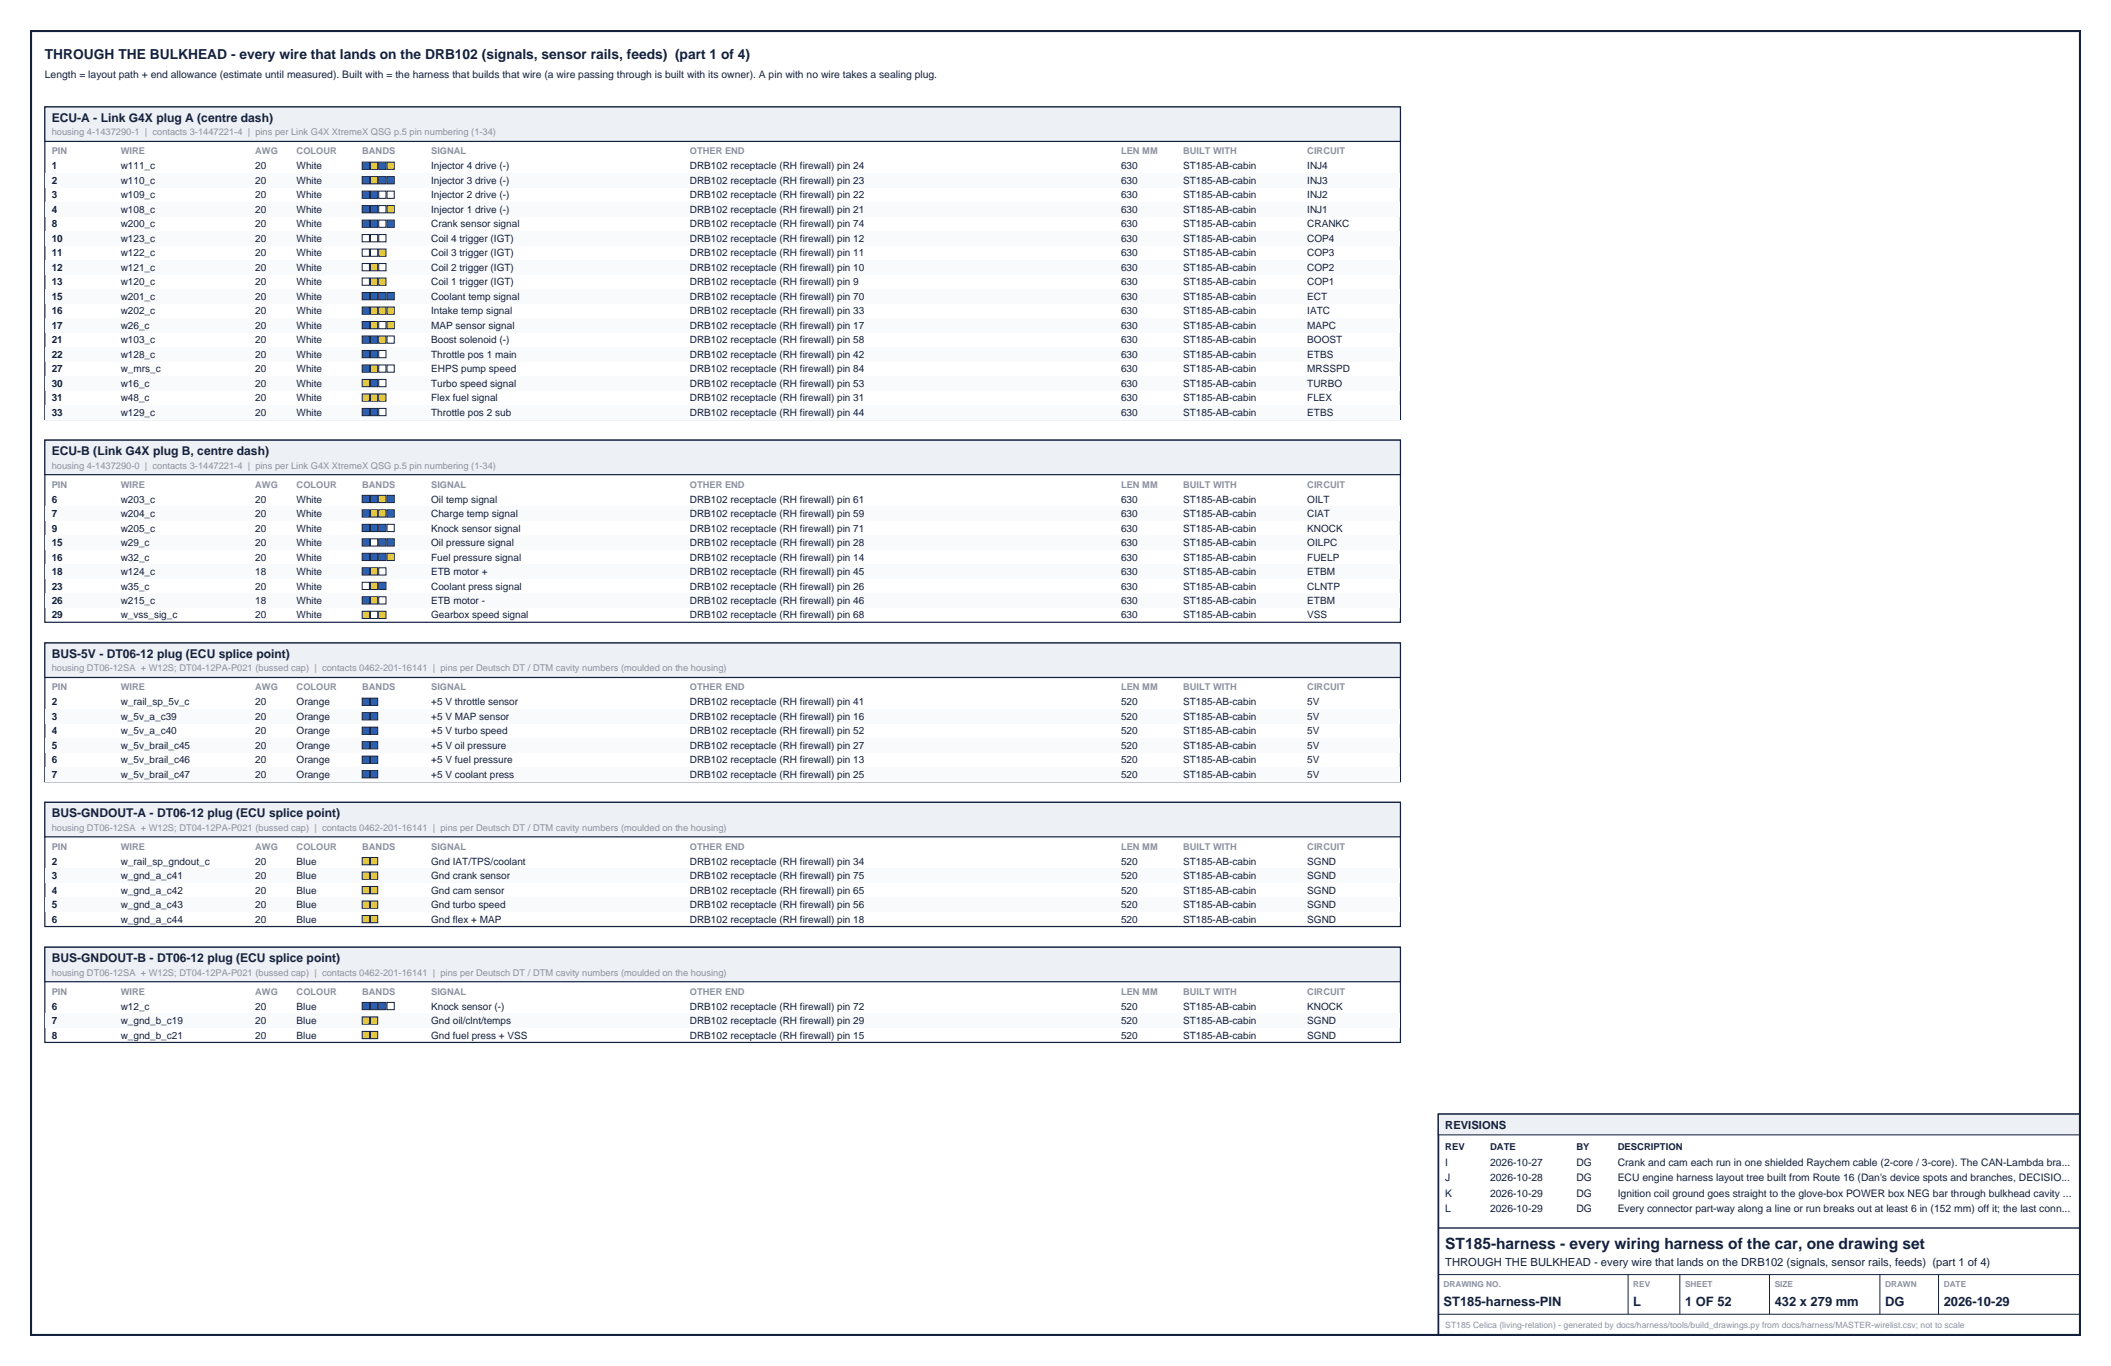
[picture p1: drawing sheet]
<svg xmlns="http://www.w3.org/2000/svg" width="432mm" height="279mm" viewBox="0 0 432 279" stroke-linecap="round" stroke-linejoin="round" font-family="sans-serif">
<defs><g id="words">
<text font-size="3.2" fill="#14213d" x="295.6" y="255.4">ST185-harness - every wiring harness of the car, one drawing set</text>
<text font-size="2.8" fill="#14213d" x="9.2" y="12">THROUGH THE BULKHEAD - every wire that lands on the DRB102 (signals, sensor rails, feeds) (part 1 of 4)</text>
<g font-size="2.6" fill="#14213d">
<text x="295.3" y="267.1">ST185-harness-PIN</text>
<text x="334.1" y="267.1">L</text>
<text x="344.7" y="267.1">1 OF 52</text>
<text x="363" y="267.1">432 x 279 mm</text>
<text x="385.6" y="267.1">DG</text>
<text x="397.6" y="267.1">2026-10-29</text>
</g>
<g font-size="2.5" fill="#14213d">
<text x="10.6" y="24.9">ECU-A - Link G4X plug A (centre dash)</text>
<text x="10.6" y="93">ECU-B (Link G4X plug B, centre dash)</text>
<text x="10.6" y="134.5">BUS-5V - DT06-12 plug (ECU splice point)</text>
<text x="10.6" y="167.1">BUS-GNDOUT-A - DT06-12 plug (ECU splice point)</text>
<text x="10.6" y="196.7">BUS-GNDOUT-B - DT06-12 plug (ECU splice point)</text>
</g>
<g font-size="2.3" fill="#14213d">
<text x="295.6" y="230.9">REVISIONS</text>
<text x="295.6" y="258.9">THROUGH THE BULKHEAD - every wire that lands on the DRB102 (signals, sensor rails, feeds) (part 1 of 4)</text>
</g>
<g font-size="2.1" fill="#14213d">
<text x="9.2" y="15.9">Length = layout path + end allowance (estimate until measured). Built with = the harness that builds that wire (a wire passing through is built with its owner). A pin with no wire takes a sealing plug.</text>
<text x="295.6" y="238.5">I</text>
<text x="304.8" y="238.5">2026-10-27</text>
<text x="322.4" y="238.5">DG</text>
<text x="330.9" y="238.5">Crank and cam each run in one shielded Raychem cable (2-core / 3-core). The CAN-Lambda bra...</text>
<text x="295.6" y="241.7">J</text>
<text x="295.6" y="244.8">K</text>
<text x="304.8" y="241.7">2026-10-28</text>
<text x="304.8" y="244.8">2026-10-29</text>
<text x="322.4" y="241.7">DG</text>
<text x="322.4" y="244.8">DG</text>
<text x="330.9" y="241.7">ECU engine harness layout tree built from Route 16 (Dan's device spots and branches, DECISIO...</text>
<text x="330.9" y="244.8">Ignition coil ground goes straight to the glove-box POWER box NEG bar through bulkhead cavity ...</text>
<text x="295.6" y="248">L</text>
<text x="304.8" y="248">2026-10-29</text>
<text x="322.4" y="248">DG</text>
<text x="330.9" y="248">Every connector part-way along a line or run breaks out at least 6 in (152 mm) off it; the last conn...</text>
</g>
<g font-size="2" fill="#14213d">
<text x="10.6" y="34.6">1</text>
<text x="24.7" y="34.6">w111_c</text>
<text x="52.2" y="34.6">20</text>
<text x="60.7" y="34.6">White</text>
<text x="88.2" y="34.6">Injector 4 drive (-)</text>
<text x="141.1" y="34.6">DRB102 receptacle (RH firewall) pin 24</text>
<text x="229.3" y="34.6">630</text>
<text x="242" y="34.6">ST185-AB-cabin</text>
<text x="267.4" y="34.6">INJ4</text>
<text x="10.6" y="37.6">2</text>
<text x="10.6" y="40.6">3</text>
<text x="24.7" y="37.6">w110_c</text>
<text x="24.7" y="40.6">w109_c</text>
<text x="52.2" y="37.6">20</text>
<text x="52.2" y="40.6">20</text>
<text x="60.7" y="37.6">White</text>
<text x="60.7" y="40.6">White</text>
<text x="88.2" y="37.6">Injector 3 drive (-)</text>
<text x="88.2" y="40.6">Injector 2 drive (-)</text>
<text x="141.1" y="37.6">DRB102 receptacle (RH firewall) pin 23</text>
<text x="141.1" y="40.6">DRB102 receptacle (RH firewall) pin 22</text>
<text x="229.3" y="37.6">630</text>
<text x="229.3" y="40.6">630</text>
<text x="242" y="37.6">ST185-AB-cabin</text>
<text x="242" y="40.6">ST185-AB-cabin</text>
<text x="267.4" y="37.6">INJ3</text>
<text x="267.4" y="40.6">INJ2</text>
<text x="10.6" y="43.5">4</text>
<text x="10.6" y="46.5">8</text>
<text x="24.7" y="43.5">w108_c</text>
<text x="24.7" y="46.5">w200_c</text>
<text x="52.2" y="43.5">20</text>
<text x="52.2" y="46.5">20</text>
<text x="60.7" y="43.5">White</text>
<text x="60.7" y="46.5">White</text>
<text x="88.2" y="43.5">Injector 1 drive (-)</text>
<text x="88.2" y="46.5">Crank sensor signal</text>
<text x="141.1" y="43.5">DRB102 receptacle (RH firewall) pin 21</text>
<text x="141.1" y="46.5">DRB102 receptacle (RH firewall) pin 74</text>
<text x="229.3" y="43.5">630</text>
<text x="229.3" y="46.5">630</text>
<text x="242" y="43.5">ST185-AB-cabin</text>
<text x="242" y="46.5">ST185-AB-cabin</text>
<text x="267.4" y="43.5">INJ1</text>
<text x="267.4" y="46.5">CRANKC</text>
<text x="10.6" y="49.5">10</text>
<text x="10.6" y="52.4">11</text>
<text x="24.7" y="49.5">w123_c</text>
<text x="24.7" y="52.4">w122_c</text>
<text x="52.2" y="49.5">20</text>
<text x="52.2" y="52.4">20</text>
<text x="60.7" y="49.5">White</text>
<text x="60.7" y="52.4">White</text>
<text x="88.2" y="49.5">Coil 4 trigger (IGT)</text>
<text x="88.2" y="52.4">Coil 3 trigger (IGT)</text>
<text x="141.1" y="49.5">DRB102 receptacle (RH firewall) pin 12</text>
<text x="141.1" y="52.4">DRB102 receptacle (RH firewall) pin 11</text>
<text x="229.3" y="49.5">630</text>
<text x="229.3" y="52.4">630</text>
<text x="242" y="49.5">ST185-AB-cabin</text>
<text x="242" y="52.4">ST185-AB-cabin</text>
<text x="267.4" y="49.5">COP4</text>
<text x="267.4" y="52.4">COP3</text>
<text x="10.6" y="55.4">12</text>
<text x="10.6" y="58.3">13</text>
<text x="24.7" y="55.4">w121_c</text>
<text x="24.7" y="58.3">w120_c</text>
<text x="52.2" y="55.4">20</text>
<text x="52.2" y="58.3">20</text>
<text x="60.7" y="55.4">White</text>
<text x="60.7" y="58.3">White</text>
<text x="88.2" y="55.4">Coil 2 trigger (IGT)</text>
<text x="88.2" y="58.3">Coil 1 trigger (IGT)</text>
<text x="141.1" y="55.4">DRB102 receptacle (RH firewall) pin 10</text>
<text x="141.1" y="58.3">DRB102 receptacle (RH firewall) pin 9</text>
<text x="229.3" y="55.4">630</text>
<text x="229.3" y="58.3">630</text>
<text x="242" y="55.4">ST185-AB-cabin</text>
<text x="242" y="58.3">ST185-AB-cabin</text>
<text x="267.4" y="55.4">COP2</text>
<text x="267.4" y="58.3">COP1</text>
<text x="10.6" y="61.3">15</text>
<text x="10.6" y="64.3">16</text>
<text x="24.7" y="61.3">w201_c</text>
<text x="24.7" y="64.3">w202_c</text>
<text x="52.2" y="61.3">20</text>
<text x="52.2" y="64.3">20</text>
<text x="60.7" y="61.3">White</text>
<text x="60.7" y="64.3">White</text>
<text x="88.2" y="61.3">Coolant temp signal</text>
<text x="88.2" y="64.3">Intake temp signal</text>
<text x="141.1" y="61.3">DRB102 receptacle (RH firewall) pin 70</text>
<text x="141.1" y="64.3">DRB102 receptacle (RH firewall) pin 33</text>
<text x="229.3" y="61.3">630</text>
<text x="229.3" y="64.3">630</text>
<text x="242" y="61.3">ST185-AB-cabin</text>
<text x="242" y="64.3">ST185-AB-cabin</text>
<text x="267.4" y="61.3">ECT</text>
<text x="267.4" y="64.3">IATC</text>
<text x="10.6" y="67.2">17</text>
<text x="10.6" y="70.2">21</text>
<text x="24.7" y="67.2">w26_c</text>
<text x="24.7" y="70.2">w103_c</text>
<text x="52.2" y="67.2">20</text>
<text x="52.2" y="70.2">20</text>
<text x="60.7" y="67.2">White</text>
<text x="60.7" y="70.2">White</text>
<text x="88.2" y="67.2">MAP sensor signal</text>
<text x="88.2" y="70.2">Boost solenoid (-)</text>
<text x="141.1" y="67.2">DRB102 receptacle (RH firewall) pin 17</text>
<text x="141.1" y="70.2">DRB102 receptacle (RH firewall) pin 58</text>
<text x="229.3" y="67.2">630</text>
<text x="229.3" y="70.2">630</text>
<text x="242" y="67.2">ST185-AB-cabin</text>
<text x="242" y="70.2">ST185-AB-cabin</text>
<text x="267.4" y="67.2">MAPC</text>
<text x="267.4" y="70.2">BOOST</text>
<text x="10.6" y="73.2">22</text>
<text x="10.6" y="76.1">27</text>
<text x="24.7" y="73.2">w128_c</text>
<text x="24.7" y="76.1">w_mrs_c</text>
<text x="52.2" y="73.2">20</text>
<text x="52.2" y="76.1">20</text>
<text x="60.7" y="73.2">White</text>
<text x="60.7" y="76.1">White</text>
<text x="88.2" y="73.2">Throttle pos 1 main</text>
<text x="88.2" y="76.1">EHPS pump speed</text>
<text x="141.1" y="73.2">DRB102 receptacle (RH firewall) pin 42</text>
<text x="141.1" y="76.1">DRB102 receptacle (RH firewall) pin 84</text>
<text x="229.3" y="73.2">630</text>
<text x="229.3" y="76.1">630</text>
<text x="242" y="73.2">ST185-AB-cabin</text>
<text x="242" y="76.1">ST185-AB-cabin</text>
<text x="267.4" y="73.2">ETBS</text>
<text x="267.4" y="76.1">MRSSPD</text>
<text x="10.6" y="79.1">30</text>
<text x="10.6" y="82.1">31</text>
<text x="24.7" y="79.1">w16_c</text>
<text x="24.7" y="82.1">w48_c</text>
<text x="52.2" y="79.1">20</text>
<text x="52.2" y="82.1">20</text>
<text x="60.7" y="79.1">White</text>
<text x="60.7" y="82.1">White</text>
<text x="88.2" y="79.1">Turbo speed signal</text>
<text x="88.2" y="82.1">Flex fuel signal</text>
<text x="141.1" y="79.1">DRB102 receptacle (RH firewall) pin 53</text>
<text x="141.1" y="82.1">DRB102 receptacle (RH firewall) pin 31</text>
<text x="229.3" y="79.1">630</text>
<text x="229.3" y="82.1">630</text>
<text x="242" y="79.1">ST185-AB-cabin</text>
<text x="242" y="82.1">ST185-AB-cabin</text>
<text x="267.4" y="79.1">TURBO</text>
<text x="267.4" y="82.1">FLEX</text>
<text x="10.6" y="85">33</text>
<text x="24.7" y="85">w129_c</text>
<text x="52.2" y="85">20</text>
<text x="60.7" y="85">White</text>
<text x="88.2" y="85">Throttle pos 2 sub</text>
<text x="141.1" y="85">DRB102 receptacle (RH firewall) pin 44</text>
<text x="229.3" y="85">630</text>
<text x="242" y="85">ST185-AB-cabin</text>
<text x="267.4" y="85">ETBS</text>
<text x="10.6" y="102.8">6</text>
<text x="10.6" y="105.8">7</text>
<text x="24.7" y="102.8">w203_c</text>
<text x="24.7" y="105.8">w204_c</text>
<text x="52.2" y="102.8">20</text>
<text x="52.2" y="105.8">20</text>
<text x="60.7" y="102.8">White</text>
<text x="60.7" y="105.8">White</text>
<text x="88.2" y="102.8">Oil temp signal</text>
<text x="88.2" y="105.8">Charge temp signal</text>
<text x="141.1" y="102.8">DRB102 receptacle (RH firewall) pin 61</text>
<text x="141.1" y="105.8">DRB102 receptacle (RH firewall) pin 59</text>
<text x="229.3" y="102.8">630</text>
<text x="229.3" y="105.8">630</text>
<text x="242" y="102.8">ST185-AB-cabin</text>
<text x="242" y="105.8">ST185-AB-cabin</text>
<text x="267.4" y="102.8">OILT</text>
<text x="267.4" y="105.8">CIAT</text>
<text x="10.6" y="108.7">9</text>
<text x="10.6" y="111.7">15</text>
<text x="24.7" y="108.7">w205_c</text>
<text x="24.7" y="111.7">w29_c</text>
<text x="52.2" y="108.7">20</text>
<text x="52.2" y="111.7">20</text>
<text x="60.7" y="108.7">White</text>
<text x="60.7" y="111.7">White</text>
<text x="88.2" y="108.7">Knock sensor signal</text>
<text x="88.2" y="111.7">Oil pressure signal</text>
<text x="141.1" y="108.7">DRB102 receptacle (RH firewall) pin 71</text>
<text x="141.1" y="111.7">DRB102 receptacle (RH firewall) pin 28</text>
<text x="229.3" y="108.7">630</text>
<text x="229.3" y="111.7">630</text>
<text x="242" y="108.7">ST185-AB-cabin</text>
<text x="242" y="111.7">ST185-AB-cabin</text>
<text x="267.4" y="108.7">KNOCK</text>
<text x="267.4" y="111.7">OILPC</text>
<text x="10.6" y="114.7">16</text>
<text x="10.6" y="117.6">18</text>
<text x="24.7" y="114.7">w32_c</text>
<text x="24.7" y="117.6">w124_c</text>
<text x="52.2" y="114.7">20</text>
<text x="52.2" y="117.6">18</text>
<text x="60.7" y="114.7">White</text>
<text x="60.7" y="117.6">White</text>
<text x="88.2" y="114.7">Fuel pressure signal</text>
<text x="88.2" y="117.6">ETB motor +</text>
<text x="141.1" y="114.7">DRB102 receptacle (RH firewall) pin 14</text>
<text x="141.1" y="117.6">DRB102 receptacle (RH firewall) pin 45</text>
<text x="229.3" y="114.7">630</text>
<text x="229.3" y="117.6">630</text>
<text x="242" y="114.7">ST185-AB-cabin</text>
<text x="242" y="117.6">ST185-AB-cabin</text>
<text x="267.4" y="114.7">FUELP</text>
<text x="267.4" y="117.6">ETBM</text>
<text x="10.6" y="120.6">23</text>
<text x="10.6" y="123.5">26</text>
<text x="24.7" y="120.6">w35_c</text>
<text x="24.7" y="123.5">w215_c</text>
<text x="52.2" y="120.6">20</text>
<text x="52.2" y="123.5">18</text>
<text x="60.7" y="120.6">White</text>
<text x="60.7" y="123.5">White</text>
<text x="88.2" y="120.6">Coolant press signal</text>
<text x="88.2" y="123.5">ETB motor -</text>
<text x="141.1" y="120.6">DRB102 receptacle (RH firewall) pin 26</text>
<text x="141.1" y="123.5">DRB102 receptacle (RH firewall) pin 46</text>
<text x="229.3" y="120.6">630</text>
<text x="229.3" y="123.5">630</text>
<text x="242" y="120.6">ST185-AB-cabin</text>
<text x="242" y="123.5">ST185-AB-cabin</text>
<text x="267.4" y="120.6">CLNTP</text>
<text x="267.4" y="123.5">ETBM</text>
<text x="10.6" y="126.5">29</text>
<text x="24.7" y="126.5">w_vss_sig_c</text>
<text x="52.2" y="126.5">20</text>
<text x="60.7" y="126.5">White</text>
<text x="88.2" y="126.5">Gearbox speed signal</text>
<text x="141.1" y="126.5">DRB102 receptacle (RH firewall) pin 68</text>
<text x="229.3" y="126.5">630</text>
<text x="242" y="126.5">ST185-AB-cabin</text>
<text x="267.4" y="126.5">VSS</text>
<text x="10.6" y="144.3">2</text>
<text x="10.6" y="147.2">3</text>
<text x="24.7" y="144.3">w_rail_sp_5v_c</text>
<text x="24.7" y="147.2">w_5v_a_c39</text>
<text x="52.2" y="144.3">20</text>
<text x="52.2" y="147.2">20</text>
<text x="60.7" y="144.3">Orange</text>
<text x="60.7" y="147.2">Orange</text>
<text x="88.2" y="144.3">+5 V throttle sensor</text>
<text x="88.2" y="147.2">+5 V MAP sensor</text>
<text x="141.1" y="144.3">DRB102 receptacle (RH firewall) pin 41</text>
<text x="141.1" y="147.2">DRB102 receptacle (RH firewall) pin 16</text>
<text x="229.3" y="144.3">520</text>
<text x="229.3" y="147.2">520</text>
<text x="242" y="144.3">ST185-AB-cabin</text>
<text x="242" y="147.2">ST185-AB-cabin</text>
<text x="267.4" y="144.3">5V</text>
<text x="267.4" y="147.2">5V</text>
<text x="10.6" y="150.2">4</text>
<text x="10.6" y="153.2">5</text>
<text x="24.7" y="150.2">w_5v_a_c40</text>
<text x="24.7" y="153.2">w_5v_brail_c45</text>
<text x="52.2" y="150.2">20</text>
<text x="52.2" y="153.2">20</text>
<text x="60.7" y="150.2">Orange</text>
<text x="60.7" y="153.2">Orange</text>
<text x="88.2" y="150.2">+5 V turbo speed</text>
<text x="88.2" y="153.2">+5 V oil pressure</text>
<text x="141.1" y="150.2">DRB102 receptacle (RH firewall) pin 52</text>
<text x="141.1" y="153.2">DRB102 receptacle (RH firewall) pin 27</text>
<text x="229.3" y="150.2">520</text>
<text x="229.3" y="153.2">520</text>
<text x="242" y="150.2">ST185-AB-cabin</text>
<text x="242" y="153.2">ST185-AB-cabin</text>
<text x="267.4" y="150.2">5V</text>
<text x="267.4" y="153.2">5V</text>
<text x="10.6" y="156.1">6</text>
<text x="10.6" y="159.1">7</text>
<text x="24.7" y="156.1">w_5v_brail_c46</text>
<text x="24.7" y="159.1">w_5v_brail_c47</text>
<text x="52.2" y="156.1">20</text>
<text x="52.2" y="159.1">20</text>
<text x="60.7" y="156.1">Orange</text>
<text x="60.7" y="159.1">Orange</text>
<text x="88.2" y="156.1">+5 V fuel pressure</text>
<text x="88.2" y="159.1">+5 V coolant press</text>
<text x="141.1" y="156.1">DRB102 receptacle (RH firewall) pin 13</text>
<text x="141.1" y="159.1">DRB102 receptacle (RH firewall) pin 25</text>
<text x="229.3" y="156.1">520</text>
<text x="229.3" y="159.1">520</text>
<text x="242" y="156.1">ST185-AB-cabin</text>
<text x="242" y="159.1">ST185-AB-cabin</text>
<text x="267.4" y="156.1">5V</text>
<text x="267.4" y="159.1">5V</text>
<text x="10.6" y="176.9">2</text>
<text x="10.6" y="179.8">3</text>
<text x="24.7" y="176.9">w_rail_sp_gndout_c</text>
<text x="24.7" y="179.8">w_gnd_a_c41</text>
<text x="52.2" y="176.9">20</text>
<text x="52.2" y="179.8">20</text>
<text x="60.7" y="176.9">Blue</text>
<text x="60.7" y="179.8">Blue</text>
<text x="88.2" y="176.9">Gnd IAT/TPS/coolant</text>
<text x="88.2" y="179.8">Gnd crank sensor</text>
<text x="141.1" y="176.9">DRB102 receptacle (RH firewall) pin 34</text>
<text x="141.1" y="179.8">DRB102 receptacle (RH firewall) pin 75</text>
<text x="229.3" y="176.9">520</text>
<text x="229.3" y="179.8">520</text>
<text x="242" y="176.9">ST185-AB-cabin</text>
<text x="242" y="179.8">ST185-AB-cabin</text>
<text x="267.4" y="176.9">SGND</text>
<text x="267.4" y="179.8">SGND</text>
<text x="10.6" y="182.8">4</text>
<text x="10.6" y="185.8">5</text>
<text x="24.7" y="182.8">w_gnd_a_c42</text>
<text x="24.7" y="185.8">w_gnd_a_c43</text>
<text x="52.2" y="182.8">20</text>
<text x="52.2" y="185.8">20</text>
<text x="60.7" y="182.8">Blue</text>
<text x="60.7" y="185.8">Blue</text>
<text x="88.2" y="182.8">Gnd cam sensor</text>
<text x="88.2" y="185.8">Gnd turbo speed</text>
<text x="141.1" y="182.8">DRB102 receptacle (RH firewall) pin 65</text>
<text x="141.1" y="185.8">DRB102 receptacle (RH firewall) pin 56</text>
<text x="229.3" y="182.8">520</text>
<text x="229.3" y="185.8">520</text>
<text x="242" y="182.8">ST185-AB-cabin</text>
<text x="242" y="185.8">ST185-AB-cabin</text>
<text x="267.4" y="182.8">SGND</text>
<text x="267.4" y="185.8">SGND</text>
<text x="10.6" y="188.7">6</text>
<text x="24.7" y="188.7">w_gnd_a_c44</text>
<text x="52.2" y="188.7">20</text>
<text x="60.7" y="188.7">Blue</text>
<text x="88.2" y="188.7">Gnd flex + MAP</text>
<text x="141.1" y="188.7">DRB102 receptacle (RH firewall) pin 18</text>
<text x="229.3" y="188.7">520</text>
<text x="242" y="188.7">ST185-AB-cabin</text>
<text x="267.4" y="188.7">SGND</text>
<text x="10.6" y="206.5">6</text>
<text x="10.6" y="209.5">7</text>
<text x="24.7" y="206.5">w12_c</text>
<text x="24.7" y="209.5">w_gnd_b_c19</text>
<text x="52.2" y="206.5">20</text>
<text x="52.2" y="209.5">20</text>
<text x="60.7" y="206.5">Blue</text>
<text x="60.7" y="209.5">Blue</text>
<text x="88.2" y="206.5">Knock sensor (-)</text>
<text x="88.2" y="209.5">Gnd oil/clnt/temps</text>
<text x="141.1" y="206.5">DRB102 receptacle (RH firewall) pin 72</text>
<text x="141.1" y="209.5">DRB102 receptacle (RH firewall) pin 29</text>
<text x="229.3" y="206.5">520</text>
<text x="229.3" y="209.5">520</text>
<text x="242" y="206.5">ST185-AB-cabin</text>
<text x="242" y="209.5">ST185-AB-cabin</text>
<text x="267.4" y="206.5">KNOCK</text>
<text x="267.4" y="209.5">SGND</text>
<text x="10.6" y="212.4">8</text>
<text x="24.7" y="212.4">w_gnd_b_c21</text>
<text x="52.2" y="212.4">20</text>
<text x="60.7" y="212.4">Blue</text>
<text x="88.2" y="212.4">Gnd fuel press + VSS</text>
<text x="141.1" y="212.4">DRB102 receptacle (RH firewall) pin 15</text>
<text x="229.3" y="212.4">520</text>
<text x="242" y="212.4">ST185-AB-cabin</text>
<text x="267.4" y="212.4">SGND</text>
</g>
<g font-size="1.9" fill="#8c919e">
<text x="10.6" y="27.7">housing 4-1437290-1 | contacts 3-1447221-4 | pins per Link G4X XtremeX QSG p.5 pin numbering (1-34)</text>
<text x="10.6" y="31.6">PIN</text>
<text x="24.7" y="31.6">WIRE</text>
<text x="52.2" y="31.6">AWG</text>
<text x="60.7" y="31.6">COLOUR</text>
<text x="74.1" y="31.6">BANDS</text>
<text x="88.2" y="31.6">SIGNAL</text>
<text x="141.1" y="31.6">OTHER END</text>
<text x="229.3" y="31.6">LEN MM</text>
<text x="242" y="31.6">BUILT WITH</text>
<text x="267.4" y="31.6">CIRCUIT</text>
<text x="10.6" y="95.8">housing 4-1437290-0 | contacts 3-1447221-4 | pins per Link G4X XtremeX QSG p.5 pin numbering (1-34)</text>
<text x="10.6" y="99.7">PIN</text>
<text x="24.7" y="99.7">WIRE</text>
<text x="52.2" y="99.7">AWG</text>
<text x="60.7" y="99.7">COLOUR</text>
<text x="74.1" y="99.7">BANDS</text>
<text x="88.2" y="99.7">SIGNAL</text>
<text x="141.1" y="99.7">OTHER END</text>
<text x="229.3" y="99.7">LEN MM</text>
<text x="242" y="99.7">BUILT WITH</text>
<text x="267.4" y="99.7">CIRCUIT</text>
<text x="10.6" y="137.3">housing DT06-12SA + W12S; DT04-12PA-P021 (bussed cap) | contacts 0462-201-16141 | pins per Deutsch DT / DTM cavity numbers (moulded on the housing)</text>
<text x="10.6" y="141.2">PIN</text>
<text x="24.7" y="141.2">WIRE</text>
<text x="52.2" y="141.2">AWG</text>
<text x="60.7" y="141.2">COLOUR</text>
<text x="74.1" y="141.2">BANDS</text>
<text x="88.2" y="141.2">SIGNAL</text>
<text x="141.1" y="141.2">OTHER END</text>
<text x="229.3" y="141.2">LEN MM</text>
<text x="242" y="141.2">BUILT WITH</text>
<text x="267.4" y="141.2">CIRCUIT</text>
<text x="10.6" y="169.9">housing DT06-12SA + W12S; DT04-12PA-P021 (bussed cap) | contacts 0462-201-16141 | pins per Deutsch DT / DTM cavity numbers (moulded on the housing)</text>
<text x="10.6" y="173.8">PIN</text>
<text x="24.7" y="173.8">WIRE</text>
<text x="52.2" y="173.8">AWG</text>
<text x="60.7" y="173.8">COLOUR</text>
<text x="74.1" y="173.8">BANDS</text>
<text x="88.2" y="173.8">SIGNAL</text>
<text x="141.1" y="173.8">OTHER END</text>
<text x="229.3" y="173.8">LEN MM</text>
<text x="242" y="173.8">BUILT WITH</text>
<text x="267.4" y="173.8">CIRCUIT</text>
<text x="10.6" y="199.6">housing DT06-12SA + W12S; DT04-12PA-P021 (bussed cap) | contacts 0462-201-16141 | pins per Deutsch DT / DTM cavity numbers (moulded on the housing)</text>
<text x="10.6" y="203.4">PIN</text>
<text x="24.7" y="203.4">WIRE</text>
<text x="52.2" y="203.4">AWG</text>
<text x="60.7" y="203.4">COLOUR</text>
<text x="74.1" y="203.4">BANDS</text>
<text x="88.2" y="203.4">SIGNAL</text>
<text x="141.1" y="203.4">OTHER END</text>
<text x="229.3" y="203.4">LEN MM</text>
<text x="242" y="203.4">BUILT WITH</text>
<text x="267.4" y="203.4">CIRCUIT</text>
</g>
<g font-size="1.9" fill="#14213d">
<text x="295.6" y="235.3">REV</text>
<text x="304.8" y="235.3">DATE</text>
<text x="322.4" y="235.3">BY</text>
<text x="330.9" y="235.3">DESCRIPTION</text>
</g>
<text font-size="1.8" fill="#8c919e" x="295.6" y="271.6">ST185 Celica (living-relation) - generated by docs/harness/tools/build_drawings.py from docs/harness/MASTER-wirelist.csv; not to scale</text>
<g font-size="1.7" fill="#8c919e">
<text x="295.3" y="263.2">DRAWING NO.</text>
<text x="334.1" y="263.2">REV</text>
<text x="344.7" y="263.2">SHEET</text>
<text x="363" y="263.2">SIZE</text>
<text x="385.6" y="263.2">DRAWN</text>
<text x="397.6" y="263.2">DATE</text>
</g>
</g></defs>
<path d="M9.2 21.9h277.3v63.9h-277.3z" fill="none" stroke="#14213d" stroke-width=".25"/>
<path d="M9.2 21.9h277.3v7h-277.3z" fill="#edf0f5" stroke="#14213d" stroke-width=".25"/>
<path d="M74.1 33.2h1.5v1.4h-1.5z" fill="#1f61cc" stroke="#14213d" stroke-width=".2"/>
<path d="M75.8 33.2h1.5v1.4h-1.5z" fill="#f2cc1a" stroke="#14213d" stroke-width=".2"/>
<path d="M77.5 33.2h1.5v1.4h-1.5z" fill="#1f61cc" stroke="#14213d" stroke-width=".2"/>
<path d="M79.2 33.2h1.4v1.4h-1.4z" fill="#f2cc1a" stroke="#14213d" stroke-width=".2"/>
<path d="M9.3 35.4h277v3h-277z" fill="#f9fafb"/>
<path d="M74.1 36.1h1.5v1.5h-1.5z" fill="#1f61cc" stroke="#14213d" stroke-width=".2"/>
<path d="M75.8 36.1h1.5v1.5h-1.5z" fill="#f2cc1a" stroke="#14213d" stroke-width=".2"/>
<g fill="#1f61cc" stroke="#14213d" stroke-width=".2">
<path d="M77.5 36.1h1.5v1.5h-1.5z"/>
<path d="M79.2 36.1h1.4v1.5h-1.4z"/>
<path d="M74.1 39.1h1.5v1.5h-1.5z"/>
<path d="M75.8 39.1h1.5v1.5h-1.5z"/>
</g>
<g fill="#fff" stroke="#14213d" stroke-width=".2">
<path d="M77.5 39.1h1.5v1.5h-1.5z"/>
<path d="M79.2 39.1h1.4v1.5h-1.4z"/>
</g>
<path d="M9.3 41.3h277v3h-277z" fill="#f9fafb"/>
<g fill="#1f61cc" stroke="#14213d" stroke-width=".2">
<path d="M74.1 42.1h1.5v1.4h-1.5z"/>
<path d="M75.8 42.1h1.5v1.4h-1.5z"/>
</g>
<path d="M77.5 42.1h1.5v1.4h-1.5z" fill="#fff" stroke="#14213d" stroke-width=".2"/>
<path d="M79.2 42.1h1.4v1.4h-1.4z" fill="#f2cc1a" stroke="#14213d" stroke-width=".2"/>
<g fill="#1f61cc" stroke="#14213d" stroke-width=".2">
<path d="M74.1 45h1.5v1.5h-1.5z"/>
<path d="M75.8 45h1.5v1.5h-1.5z"/>
</g>
<path d="M77.5 45h1.5v1.5h-1.5z" fill="#fff" stroke="#14213d" stroke-width=".2"/>
<path d="M79.2 45h1.4v1.5h-1.4z" fill="#1f61cc" stroke="#14213d" stroke-width=".2"/>
<path d="M9.3 47.3h277v2.9h-277z" fill="#f9fafb"/>
<g fill="#fff" stroke="#14213d" stroke-width=".2">
<path d="M74.1 48h1.5v1.5h-1.5z"/>
<path d="M75.8 48h1.5v1.5h-1.5z"/>
<path d="M77.5 48h1.5v1.5h-1.5z"/>
<path d="M74.1 50.9h1.5v1.5h-1.5z"/>
<path d="M75.8 50.9h1.5v1.5h-1.5z"/>
</g>
<path d="M77.5 50.9h1.5v1.5h-1.5z" fill="#f2cc1a" stroke="#14213d" stroke-width=".2"/>
<path d="M9.3 53.2h277v3h-277z" fill="#f9fafb"/>
<path d="M74.1 53.9h1.5v1.5h-1.5z" fill="#fff" stroke="#14213d" stroke-width=".2"/>
<path d="M75.8 53.9h1.5v1.5h-1.5z" fill="#f2cc1a" stroke="#14213d" stroke-width=".2"/>
<g fill="#fff" stroke="#14213d" stroke-width=".2">
<path d="M77.5 53.9h1.5v1.5h-1.5z"/>
<path d="M74.1 56.9h1.5v1.4h-1.5z"/>
</g>
<g fill="#f2cc1a" stroke="#14213d" stroke-width=".2">
<path d="M75.8 56.9h1.5v1.4h-1.5z"/>
<path d="M77.5 56.9h1.5v1.4h-1.5z"/>
</g>
<path d="M9.3 59.1h277v3h-277z" fill="#f9fafb"/>
<g fill="#1f61cc" stroke="#14213d" stroke-width=".2">
<path d="M74.1 59.8h1.5v1.5h-1.5z"/>
<path d="M75.8 59.8h1.5v1.5h-1.5z"/>
<path d="M77.5 59.8h1.5v1.5h-1.5z"/>
<path d="M79.2 59.8h1.4v1.5h-1.4z"/>
<path d="M74.1 62.8h1.5v1.5h-1.5z"/>
</g>
<g fill="#f2cc1a" stroke="#14213d" stroke-width=".2">
<path d="M75.8 62.8h1.5v1.5h-1.5z"/>
<path d="M77.5 62.8h1.5v1.5h-1.5z"/>
<path d="M79.2 62.8h1.4v1.5h-1.4z"/>
</g>
<path d="M9.3 65.1h277v2.9h-277z" fill="#f9fafb"/>
<path d="M74.1 65.8h1.5v1.4h-1.5z" fill="#1f61cc" stroke="#14213d" stroke-width=".2"/>
<path d="M75.8 65.8h1.5v1.4h-1.5z" fill="#f2cc1a" stroke="#14213d" stroke-width=".2"/>
<path d="M77.5 65.8h1.5v1.4h-1.5z" fill="#fff" stroke="#14213d" stroke-width=".2"/>
<path d="M79.2 65.8h1.4v1.4h-1.4z" fill="#f2cc1a" stroke="#14213d" stroke-width=".2"/>
<g fill="#1f61cc" stroke="#14213d" stroke-width=".2">
<path d="M74.1 68.7h1.5v1.5h-1.5z"/>
<path d="M75.8 68.7h1.5v1.5h-1.5z"/>
</g>
<path d="M77.5 68.7h1.5v1.5h-1.5z" fill="#f2cc1a" stroke="#14213d" stroke-width=".2"/>
<path d="M79.2 68.7h1.4v1.5h-1.4z" fill="#fff" stroke="#14213d" stroke-width=".2"/>
<path d="M9.3 71h277v2.9h-277z" fill="#f9fafb"/>
<g fill="#1f61cc" stroke="#14213d" stroke-width=".2">
<path d="M74.1 71.7h1.5v1.5h-1.5z"/>
<path d="M75.8 71.7h1.5v1.5h-1.5z"/>
</g>
<path d="M77.5 71.7h1.5v1.5h-1.5z" fill="#fff" stroke="#14213d" stroke-width=".2"/>
<path d="M74.1 74.6h1.5v1.5h-1.5z" fill="#1f61cc" stroke="#14213d" stroke-width=".2"/>
<path d="M75.8 74.6h1.5v1.5h-1.5z" fill="#f2cc1a" stroke="#14213d" stroke-width=".2"/>
<g fill="#fff" stroke="#14213d" stroke-width=".2">
<path d="M77.5 74.6h1.5v1.5h-1.5z"/>
<path d="M79.2 74.6h1.4v1.5h-1.4z"/>
</g>
<path d="M9.3 76.9h277v3h-277z" fill="#f9fafb"/>
<path d="M74.1 77.6h1.5v1.5h-1.5z" fill="#f2cc1a" stroke="#14213d" stroke-width=".2"/>
<path d="M75.8 77.6h1.5v1.5h-1.5z" fill="#1f61cc" stroke="#14213d" stroke-width=".2"/>
<path d="M77.5 77.6h1.5v1.5h-1.5z" fill="#fff" stroke="#14213d" stroke-width=".2"/>
<g fill="#f2cc1a" stroke="#14213d" stroke-width=".2">
<path d="M74.1 80.6h1.5v1.5h-1.5z"/>
<path d="M75.8 80.6h1.5v1.5h-1.5z"/>
<path d="M77.5 80.6h1.5v1.5h-1.5z"/>
</g>
<path d="M9.3 82.8h277v3h-277z" fill="#f9fafb"/>
<g fill="#1f61cc" stroke="#14213d" stroke-width=".2">
<path d="M74.1 83.5h1.5v1.5h-1.5z"/>
<path d="M75.8 83.5h1.5v1.5h-1.5z"/>
</g>
<path d="M77.5 83.5h1.5v1.5h-1.5z" fill="#fff" stroke="#14213d" stroke-width=".2"/>
<path d="M9.2 90h277.3v37.3h-277.3z" fill="none" stroke="#14213d" stroke-width=".25"/>
<path d="M9.2 90h277.3v7.1h-277.3z" fill="#edf0f5" stroke="#14213d" stroke-width=".25"/>
<g fill="#1f61cc" stroke="#14213d" stroke-width=".2">
<path d="M74.1 101.3h1.5v1.5h-1.5z"/>
<path d="M75.8 101.3h1.5v1.5h-1.5z"/>
</g>
<path d="M77.5 101.3h1.5v1.5h-1.5z" fill="#f2cc1a" stroke="#14213d" stroke-width=".2"/>
<path d="M79.2 101.3h1.4v1.5h-1.4z" fill="#1f61cc" stroke="#14213d" stroke-width=".2"/>
<path d="M9.3 103.6h277v2.9h-277z" fill="#f9fafb"/>
<path d="M74.1 104.3h1.5v1.5h-1.5z" fill="#1f61cc" stroke="#14213d" stroke-width=".2"/>
<g fill="#f2cc1a" stroke="#14213d" stroke-width=".2">
<path d="M75.8 104.3h1.5v1.5h-1.5z"/>
<path d="M77.5 104.3h1.5v1.5h-1.5z"/>
</g>
<g fill="#1f61cc" stroke="#14213d" stroke-width=".2">
<path d="M79.2 104.3h1.4v1.5h-1.4z"/>
<path d="M74.1 107.2h1.5v1.5h-1.5z"/>
<path d="M75.8 107.2h1.5v1.5h-1.5z"/>
<path d="M77.5 107.2h1.5v1.5h-1.5z"/>
</g>
<path d="M79.2 107.2h1.4v1.5h-1.4z" fill="#fff" stroke="#14213d" stroke-width=".2"/>
<path d="M9.3 109.5h277v3h-277z" fill="#f9fafb"/>
<path d="M74.1 110.2h1.5v1.5h-1.5z" fill="#1f61cc" stroke="#14213d" stroke-width=".2"/>
<path d="M75.8 110.2h1.5v1.5h-1.5z" fill="#fff" stroke="#14213d" stroke-width=".2"/>
<g fill="#1f61cc" stroke="#14213d" stroke-width=".2">
<path d="M77.5 110.2h1.5v1.5h-1.5z"/>
<path d="M79.2 110.2h1.4v1.5h-1.4z"/>
<path d="M74.1 113.2h1.5v1.5h-1.5z"/>
<path d="M75.8 113.2h1.5v1.5h-1.5z"/>
<path d="M77.5 113.2h1.5v1.5h-1.5z"/>
</g>
<path d="M79.2 113.2h1.4v1.5h-1.4z" fill="#f2cc1a" stroke="#14213d" stroke-width=".2"/>
<path d="M9.3 115.4h277v3h-277z" fill="#f9fafb"/>
<path d="M74.1 116.1h1.5v1.5h-1.5z" fill="#1f61cc" stroke="#14213d" stroke-width=".2"/>
<path d="M75.8 116.1h1.5v1.5h-1.5z" fill="#f2cc1a" stroke="#14213d" stroke-width=".2"/>
<g fill="#fff" stroke="#14213d" stroke-width=".2">
<path d="M77.5 116.1h1.5v1.5h-1.5z"/>
<path d="M74.1 119.1h1.5v1.5h-1.5z"/>
</g>
<path d="M75.8 119.1h1.5v1.5h-1.5z" fill="#f2cc1a" stroke="#14213d" stroke-width=".2"/>
<path d="M77.5 119.1h1.5v1.5h-1.5z" fill="#1f61cc" stroke="#14213d" stroke-width=".2"/>
<path d="M9.3 121.4h277v2.9h-277z" fill="#f9fafb"/>
<path d="M74.1 122.1h1.5v1.4h-1.5z" fill="#1f61cc" stroke="#14213d" stroke-width=".2"/>
<path d="M75.8 122.1h1.5v1.4h-1.5z" fill="#f2cc1a" stroke="#14213d" stroke-width=".2"/>
<path d="M77.5 122.1h1.5v1.4h-1.5z" fill="#fff" stroke="#14213d" stroke-width=".2"/>
<path d="M74.1 125h1.5v1.5h-1.5z" fill="#f2cc1a" stroke="#14213d" stroke-width=".2"/>
<path d="M75.8 125h1.5v1.5h-1.5z" fill="#fff" stroke="#14213d" stroke-width=".2"/>
<path d="M77.5 125h1.5v1.5h-1.5z" fill="#f2cc1a" stroke="#14213d" stroke-width=".2"/>
<path d="M9.2 131.5h277.3v28.4h-277.3z" fill="none" stroke="#14213d" stroke-width=".25"/>
<path d="M9.2 131.5h277.3v7.1h-277.3z" fill="#edf0f5" stroke="#14213d" stroke-width=".25"/>
<g fill="#1f61cc" stroke="#14213d" stroke-width=".2">
<path d="M74.1 142.8h1.5v1.5h-1.5z"/>
<path d="M75.8 142.8h1.5v1.5h-1.5z"/>
</g>
<path d="M9.3 145.1h277v2.9h-277z" fill="#f9fafb"/>
<g fill="#1f61cc" stroke="#14213d" stroke-width=".2">
<path d="M74.1 145.8h1.5v1.4h-1.5z"/>
<path d="M75.8 145.8h1.5v1.4h-1.5z"/>
<path d="M74.1 148.7h1.5v1.5h-1.5z"/>
<path d="M75.8 148.7h1.5v1.5h-1.5z"/>
</g>
<path d="M9.3 151h277v3h-277z" fill="#f9fafb"/>
<g fill="#1f61cc" stroke="#14213d" stroke-width=".2">
<path d="M74.1 151.7h1.5v1.5h-1.5z"/>
<path d="M75.8 151.7h1.5v1.5h-1.5z"/>
<path d="M74.1 154.7h1.5v1.4h-1.5z"/>
<path d="M75.8 154.7h1.5v1.4h-1.5z"/>
</g>
<path d="M9.3 156.9h277v3h-277z" fill="#f9fafb"/>
<g fill="#1f61cc" stroke="#14213d" stroke-width=".2">
<path d="M74.1 157.6h1.5v1.5h-1.5z"/>
<path d="M75.8 157.6h1.5v1.5h-1.5z"/>
</g>
<path d="M9.2 164.1h277.3v25.4h-277.3z" fill="none" stroke="#14213d" stroke-width=".25"/>
<path d="M9.2 164.1h277.3v7.1h-277.3z" fill="#edf0f5" stroke="#14213d" stroke-width=".25"/>
<g fill="#f2cc1a" stroke="#14213d" stroke-width=".2">
<path d="M74.1 175.4h1.5v1.5h-1.5z"/>
<path d="M75.8 175.4h1.5v1.5h-1.5z"/>
</g>
<path d="M9.3 177.7h277v2.9h-277z" fill="#f9fafb"/>
<g fill="#f2cc1a" stroke="#14213d" stroke-width=".2">
<path d="M74.1 178.4h1.5v1.4h-1.5z"/>
<path d="M75.8 178.4h1.5v1.4h-1.5z"/>
<path d="M74.1 181.3h1.5v1.5h-1.5z"/>
<path d="M75.8 181.3h1.5v1.5h-1.5z"/>
</g>
<path d="M9.3 183.6h277v2.9h-277z" fill="#f9fafb"/>
<g fill="#f2cc1a" stroke="#14213d" stroke-width=".2">
<path d="M74.1 184.3h1.5v1.5h-1.5z"/>
<path d="M75.8 184.3h1.5v1.5h-1.5z"/>
<path d="M74.1 187.3h1.5v1.4h-1.5z"/>
<path d="M75.8 187.3h1.5v1.4h-1.5z"/>
</g>
<path d="M9.2 193.7h277.3v19.5h-277.3z" fill="none" stroke="#14213d" stroke-width=".25"/>
<path d="M9.2 193.7h277.3v7.1h-277.3z" fill="#edf0f5" stroke="#14213d" stroke-width=".25"/>
<g fill="#1f61cc" stroke="#14213d" stroke-width=".2">
<path d="M74.1 205h1.5v1.5h-1.5z"/>
<path d="M75.8 205h1.5v1.5h-1.5z"/>
<path d="M77.5 205h1.5v1.5h-1.5z"/>
</g>
<path d="M79.2 205h1.4v1.5h-1.4z" fill="#fff" stroke="#14213d" stroke-width=".2"/>
<path d="M9.3 207.3h277v3h-277z" fill="#f9fafb"/>
<g fill="#f2cc1a" stroke="#14213d" stroke-width=".2">
<path d="M74.1 208h1.5v1.5h-1.5z"/>
<path d="M75.8 208h1.5v1.5h-1.5z"/>
<path d="M74.1 211h1.5v1.4h-1.5z"/>
<path d="M75.8 211h1.5v1.4h-1.5z"/>
</g>
<path d="M294.2 227.9h131.2v45.1h-131.2z" fill="none" stroke="#14213d" stroke-width=".35"/>
<path d="M294.2 227.9h131.2v4.2h-131.2z" fill="#edf0f5" stroke="#14213d" stroke-width=".21"/>
<path d="M294.2 251.2h131.2" fill="none" stroke="#14213d" stroke-width=".28"/>
<path d="M294.2 260.7h131.2M294.2 268.8h131.2M333 260.7v8.1M343.6 260.7v8.1M361.9 260.7v8.1M384.5 260.7v8.1M396.5 260.7v8.1" fill="none" stroke="#14213d" stroke-width=".2"/>
<path d="M6.3 6.4h419.1v266.6h-419.1z" fill="none" stroke="#14213d" stroke-width=".42"/>
<use href="#words"/>
</svg>
